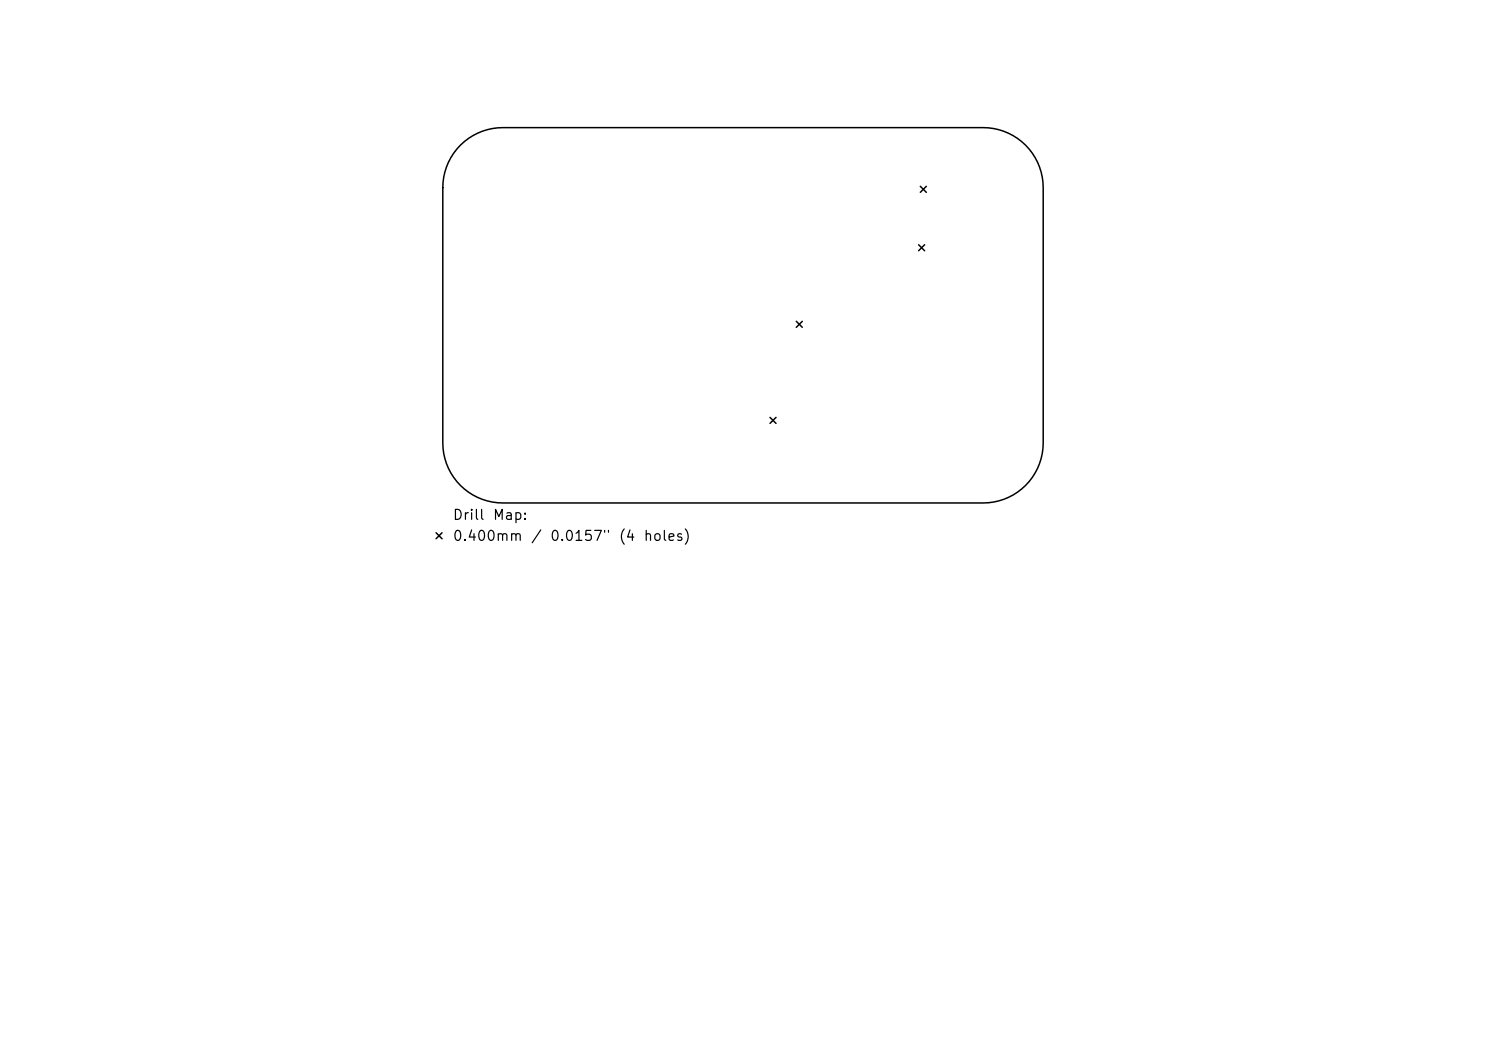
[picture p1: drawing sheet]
<svg xmlns="http://www.w3.org/2000/svg" width="297mm" height="210mm" viewBox="0 0 297 210" stroke-linecap="round" stroke-linejoin="round" font-family="sans-serif">
<defs><g id="words">
<g font-size="2">
<text x="90.4" y="104.4">Drill</text>
<text x="98.4" y="104.4">Map:</text>
<text x="90.4" y="108.6">0.400mm</text>
<text x="106" y="108.6">/</text>
<text x="109.8" y="108.6">0.0157&quot;</text>
<text x="123.5" y="108.6">(4</text>
<text x="128.5" y="108.6">holes)</text>
</g>
</g></defs>
<path d="M92 29a12 12 0 0 1 8.5-3.5h96a12 12 0 0 1 12 12v51a12 12 0 0 1-12 12h-96a12 12 0 0 1-12-12v-51a12 12 0 0 1 3.5-8.5zM183.9 37.2l1.2 1.2M185.1 37.2l-1.2 1.2M183.6 48.9l1.2 1.2M184.8 48.9l-1.2 1.2M159.2 64.2l1.2 1.2M160.4 64.2l-1.2 1.2M153.9 83.4l1.2 1.2M155.1 83.4l-1.2 1.2M87.2 106.5l1.2 1.2M88.4 106.5l-1.2 1.2" fill="none" stroke="#000" stroke-width=".3"/>
<use href="#words"/>
</svg>
